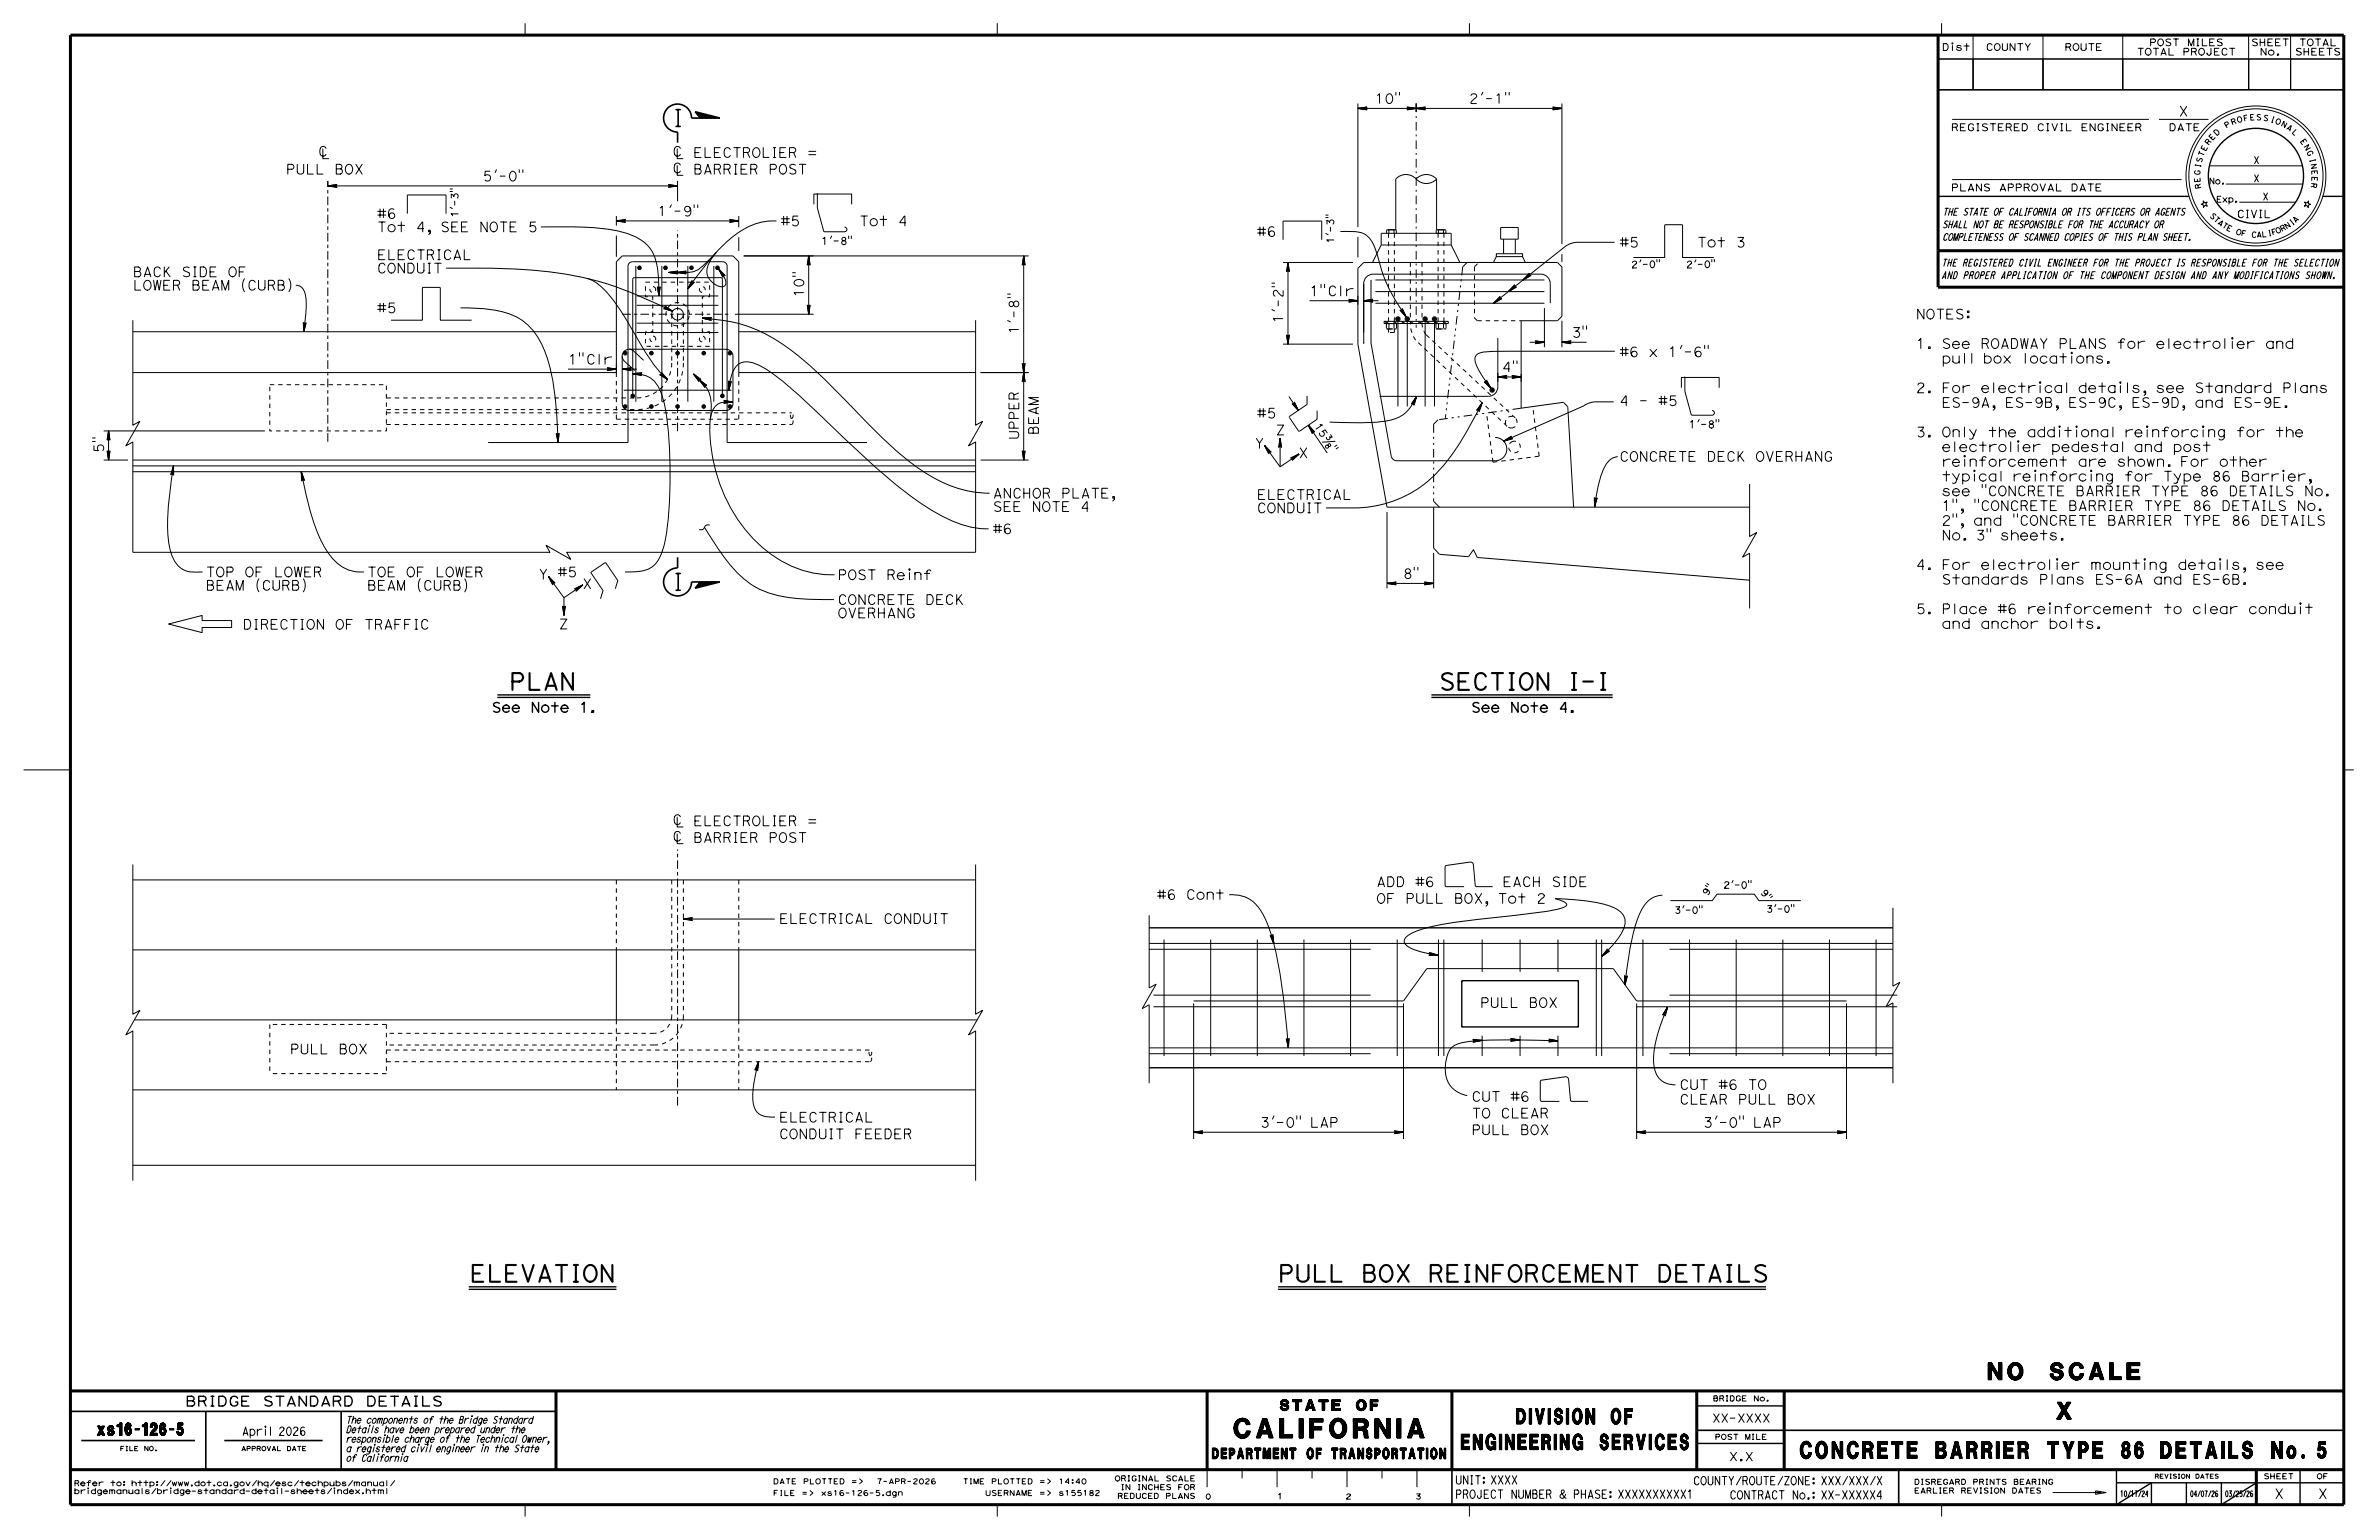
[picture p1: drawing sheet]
<svg xmlns="http://www.w3.org/2000/svg" width="432mm" height="279mm" viewBox="0 0 432 279" stroke-linecap="round" stroke-linejoin="round" font-family="sans-serif">
<defs><g id="words">
<text font-size="3.5" x="224" y="260.9">CALIFORNIA</text>
<g font-size="3">
<text x="122" y="22.9">I</text>
<text x="122" y="107.1">I</text>
<text x="92.4" y="125.2">PLAN</text>
<text x="261.2" y="125.2">SECTION I-I</text>
<text x="85.3" y="232.5">ELEVATION</text>
<text x="232" y="232.5">PULL BOX REINFORCEMENT DETAILS</text>
<text x="360.9" y="250.3">NO SCALE</text>
<text x="373.3" y="257.5">X</text>
<text x="326.7" y="264.6">CONCRETE BARRIER TYPE 86 DETAILS No. 5</text>
</g>
<g font-size="2.8">
<text x="265.2" y="263">ENGINEERING SERVICES</text>
<text x="275.2" y="258.3">DIVISION OF</text>
</g>
<text font-size="2.2" x="17.7" y="260.4">xs16-126-5</text>
<g font-size="1.9">
<text x="232.3" y="255.9">STATE OF</text>
<text x="220" y="264.7">DEPARTMENT OF TRANSPORTATION</text>
</g>
<g font-size="1.8">
<text x="249.5" y="18.8">10&quot;</text>
<text x="266.6" y="18.8">2'-1&quot;</text>
<text x="395.4" y="21.1">X</text>
<text x="51.9" y="31.6">PULL BOX</text>
<text x="87.6" y="32.8">5'-0&quot;</text>
<text x="68.4" y="39.6">#6</text>
<text x="119.3" y="39.2">1'-9&quot;</text>
<text x="141.7" y="41">#5</text>
<text x="155.9" y="41">Tot 4</text>
<text x="68.4" y="42.1">Tot 4, SEE NOTE 5</text>
<text x="68.4" y="47.1">ELECTRICAL</text>
<text x="228.1" y="42.9">#6</text>
<text x="293.9" y="44.8">#5</text>
<text x="306.3" y="44.8">Tot 3</text>
<text x="24.1" y="52.6">LOWER BEAM (CURB)</text>
<text x="24.1" y="50.2">BACK SIDE OF</text>
<text x="68.4" y="49.5">CONDUIT</text>
<text x="145.9" y="54" transform="rotate(-90 145.9 54)">10&quot;</text>
<text x="237.7" y="53.7">1&quot;Clr</text>
<text x="68.4" y="56.7">#5</text>
<text x="232.9" y="58.7" transform="rotate(-90 232.9 58.7)">1'-2&quot;</text>
<text x="347.7" y="57.9">NOTES:</text>
<text x="184.9" y="60.7" transform="rotate(-90 184.9 60.7)">1'-8&quot;</text>
<text x="285.2" y="61.2">3&quot;</text>
<text x="293.9" y="64.7">#6 x 1'-6&quot;</text>
<text x="347.7" y="63.2">1. See ROADWAY PLANS for electrolier and</text>
<text x="352.4" y="65.9">pull box locations.</text>
<text x="103.1" y="66.1">1&quot;Clr</text>
<text x="347.7" y="71.2">2. For electrical details, see Standard Plans</text>
<text x="228.1" y="75.8">#5</text>
<text x="293.9" y="73.6">4 - #5</text>
<text x="352.4" y="73.9">ES-9A, ES-9B, ES-9C, ES-9D, and ES-9E.</text>
<text x="18.8" y="82.2" transform="rotate(-90 18.8 82.2)">5&quot;</text>
<text x="184.9" y="79.8" transform="rotate(-90 184.9 79.8)">UPPER</text>
<text x="188.5" y="78.9" transform="rotate(-90 188.5 78.9)">BEAM</text>
<text x="227.7" y="81.3">Y</text>
<text x="231.5" y="78.9">Z</text>
<text x="235.7" y="83.1">X</text>
<text x="293.9" y="83.7">CONCRETE DECK OVERHANG</text>
<text x="347.7" y="79.3">3. Only the additional reinforcing for the</text>
<text x="352.4" y="81.9">electrolier pedestal and post</text>
<text x="352.4" y="90">see &quot;CONCRETE BARRIER TYPE 86 DETAILS No.</text>
<text x="352.4" y="87.3">typical reinforcing for Type 86 Barrier,</text>
<text x="352.4" y="84.6">reinforcement are shown. For other</text>
<text x="180.2" y="92.8">SEE NOTE 4</text>
<text x="180.2" y="90.4">ANCHOR PLATE,</text>
<text x="228.1" y="93">CONDUIT</text>
<text x="228.1" y="90.6">ELECTRICAL</text>
<text x="352.4" y="95.3">2&quot;, and &quot;CONCRETE BARRIER TYPE 86 DETAILS</text>
<text x="352.4" y="92.6">1&quot;, &quot;CONCRETE BARRIER TYPE 86 DETAILS No.</text>
<text x="180.2" y="96.8">#6</text>
<text x="352.4" y="98">No. 3&quot; sheets.</text>
<text x="37.3" y="107.1">BEAM (CURB)</text>
<text x="37.3" y="104.7">TOP OF LOWER</text>
<text x="66.6" y="107.1">BEAM (CURB)</text>
<text x="66.6" y="104.7">TOE OF LOWER</text>
<text x="97.7" y="105.1">Y</text>
<text x="101.2" y="104.7">#5</text>
<text x="105.7" y="106.8">X</text>
<text x="152" y="105.2">POST Reinf</text>
<text x="254.6" y="105">8&quot;</text>
<text x="347.7" y="103.3">4. For electrolier mounting details, see</text>
<text x="352.4" y="106">Standards Plans ES-6A and ES-6B.</text>
<text x="152" y="112.1">OVERHANG</text>
<text x="152" y="109.7">CONCRETE DECK</text>
<text x="347.7" y="111.3">5. Place #6 reinforcement to clear conduit</text>
<text x="44.1" y="114.2">DIRECTION OF TRAFFIC</text>
<text x="101.4" y="114.1">Z</text>
<text x="352.4" y="114">and anchor bolts.</text>
<text x="89.2" y="129.2">See Note 1.</text>
<text x="267" y="129.2">See Note 4.</text>
<text x="249.8" y="160.9">ADD #6</text>
<text x="269" y="160.9">EACH SIDE</text>
<text x="141.4" y="167.6">ELECTRICAL CONDUIT</text>
<text x="210" y="163.2">#6 Cont</text>
<text x="249.8" y="163.9">OF PULL BOX, Tot 2</text>
<text x="268.6" y="182.8">PULL BOX</text>
<text x="52.6" y="191.2">PULL BOX</text>
<text x="304.8" y="197.7">CUT #6 TO</text>
<text x="141.4" y="203.6">ELECTRICAL</text>
<text x="267.1" y="202.8">TO CLEAR</text>
<text x="267.1" y="199.8">CUT #6</text>
<text x="304.8" y="200.3">CLEAR PULL BOX</text>
<text x="141.4" y="206.6">CONDUIT FEEDER</text>
<text x="228.7" y="204.5">3'-0&quot; LAP</text>
<text x="267.1" y="205.9">PULL BOX</text>
<text x="309.1" y="204.5">3'-0&quot; LAP</text>
<text x="33.6" y="255.1">BRIDGE STANDARD DETAILS</text>
<text x="412.8" y="271.9">X</text>
<text x="420.7" y="271.9">X</text>
</g>
<g font-size="1.5">
<text x="43.9" y="260.4">April 2026</text>
<text x="310.7" y="258">XX-XXXX</text>
<text x="264.1" y="269.3">UNIT: XXXX</text>
<text x="307.3" y="269.4">COUNTY/ROUTE/ZONE: XXX/XXX/X</text>
<text x="313.8" y="265">X.X</text>
<text x="264.1" y="271.8">PROJECT NUMBER &amp; PHASE: XXXXXXXXXX1</text>
<text x="313.9" y="272">CONTRACT No.: XX-XXXXX4</text>
</g>
<text font-size="1.4" x="406" y="39.5">CIVIL</text>
<g font-size="1.3">
<text x="354.1" y="23.7">REGISTERED CIVIL ENGINEER</text>
<text x="393.6" y="23.7">DATE</text>
<text x="409" y="29.7">X</text>
<text x="354.1" y="34.7">PLANS APPROVAL DATE</text>
<text x="409" y="33">X</text>
<text x="352.5" y="41.3">SHALL NOT BE RESPONSIBLE FOR THE ACCURACY OR</text>
<text x="352.5" y="39.1">THE STATE OF CALIFORNIA OR ITS OFFICERS OR AGENTS</text>
<text x="410.7" y="36.3">X</text>
<text x="149" y="44.4">1'-8&quot;</text>
<text x="352.5" y="43.6">COMPLETENESS OF SCANNED COPIES OF THIS PLAN SHEET.</text>
<text x="352.4" y="50.6">AND PROPER APPLICATION OF THE COMPONENT DESIGN AND ANY MODIFICATIONS SHOWN.</text>
<text x="352.4" y="48.3">THE REGISTERED CIVIL ENGINEER FOR THE PROJECT IS RESPONSIBLE FOR THE SELECTION</text>
<text x="238.5" y="77.3" transform="rotate(57 238.5 77.3)">1 5 ?</text>
<text x="306.5" y="77.7">1'-8&quot;</text>
<text x="241.2" y="81.4" transform="rotate(57 241.2 81.4)">&quot;</text>
<text x="62.8" y="263.4">a registered civil engineer in the State</text>
<text x="62.8" y="261.7">responsible charge of the Technical Owner,</text>
<text x="62.8" y="260">Details have been prepared under the</text>
<text x="62.8" y="258.2">The components of the Bridge Standard</text>
<text x="62.8" y="265.1">of California</text>
</g>
<g font-size="1.2">
<text x="352.5" y="9.2">Dist</text>
<text x="360.4" y="9.2">COUNTY</text>
<text x="374.7" y="9.2">ROUTE</text>
<text x="387.8" y="10">TOTAL PROJECT</text>
<text x="390.1" y="8.3">POST MILES</text>
<text x="408.6" y="8.3">SHEET</text>
<text x="410.2" y="10">No.</text>
<text x="416.5" y="10">SHEETS</text>
<text x="417.3" y="8.3">TOTAL</text>
<text x="83.1" y="39.4" transform="rotate(-90 83.1 39.4)">1'-3&quot;</text>
<text x="242.1" y="44.2" transform="rotate(-90 242.1 44.2)">1'-3&quot;</text>
<text x="296.1" y="48.6" transform="rotate(-1 296.1 48.6)">2</text>
<text x="297.6" y="48.6" transform="rotate(-1 297.6 48.6)">' - 0</text>
<text x="306" y="48.6" transform="rotate(-1 306 48.6)">2</text>
<text x="307.6" y="48.6" transform="rotate(-1 307.6 48.6)">' - 0</text>
<text x="312.8" y="161.2">2'-0&quot;</text>
<text x="319.5" y="161.9" transform="rotate(54 319.5 161.9)">9 &quot;</text>
<text x="303.9" y="165.7">3'-0&quot;</text>
<text x="309.9" y="162.6" transform="rotate(-54 309.9 162.6)">9 &quot;</text>
<text x="320.6" y="165.5">3'-0&quot;</text>
</g>
<g font-size="1.1">
<text x="400.9" y="33.4">No.</text>
<text x="402.3" y="36.7">Exp.</text>
<text x="384.8" y="271.5">10/17/24</text>
<text x="397.5" y="271.5">04/07/26</text>
<text x="403.8" y="271.5">03/25/26</text>
</g>
<g font-size="1">
<text x="404.1" y="23.3" transform="rotate(-31 404.1 23.3)">P</text>
<text x="405.1" y="22.7" transform="rotate(-20 405.1 22.7)">R</text>
<text x="406.1" y="22.3" transform="rotate(-15 406.1 22.3)">O</text>
<text x="407.3" y="22" transform="rotate(-10 407.3 22)">F</text>
<text x="408.4" y="21.8" transform="rotate(-4 408.4 21.8)">E</text>
<text x="409.5" y="21.8" transform="rotate(1 409.5 21.8)">S</text>
<text x="410.7" y="21.8" transform="rotate(12 410.7 21.8)">S</text>
<text x="412" y="22.1" transform="rotate(17 412 22.1)">I</text>
<text x="412.9" y="22.3" transform="rotate(22 412.9 22.3)">O</text>
<text x="413.9" y="22.8" transform="rotate(28 413.9 22.8)">N</text>
<text x="414.9" y="23.3" transform="rotate(33 414.9 23.3)">A</text>
<text x="399.6" y="29.6" transform="rotate(-74 399.6 29.6)">S</text>
<text x="399.9" y="28.5" transform="rotate(-69 399.9 28.5)">T</text>
<text x="400.3" y="27.5" transform="rotate(-63 400.3 27.5)">E</text>
<text x="400.9" y="26.4" transform="rotate(-53 400.9 26.4)">R</text>
<text x="401.5" y="25.5" transform="rotate(-47 401.5 25.5)">E</text>
<text x="402.3" y="24.7" transform="rotate(-42 402.3 24.7)">D</text>
<text x="415.9" y="24" transform="rotate(44 415.9 24)">L</text>
<text x="417.4" y="25.6" transform="rotate(55 417.4 25.6)">E</text>
<text x="418.1" y="26.6" transform="rotate(60 418.1 26.6)">N</text>
<text x="418.6" y="27.6" transform="rotate(65 418.6 27.6)">G</text>
<text x="419.2" y="28.9" transform="rotate(76 419.2 28.9)">I</text>
<text x="419.4" y="29.8" transform="rotate(81 419.4 29.8)">N</text>
<text x="399.3" y="31.8" transform="rotate(-85 399.3 31.8)">G</text>
<text x="399.4" y="33.1" transform="rotate(-96 399.4 33.1)">E</text>
<text x="399.4" y="30.5" transform="rotate(-79 399.4 30.5)">I</text>
<text x="399.6" y="34.2" transform="rotate(-101 399.6 34.2)">R</text>
<text x="419.5" y="33.1" transform="rotate(98 419.5 33.1)">R</text>
<text x="419.6" y="30.9" transform="rotate(87 419.6 30.9)">E</text>
<text x="419.6" y="32" transform="rotate(92 419.6 32)">E</text>
<text x="401" y="39.2" transform="rotate(46 401 39.2)">S</text>
<text x="401.7" y="39.9" transform="rotate(41 401.7 39.9)">T</text>
<text x="402.4" y="40.6" transform="rotate(37 402.4 40.6)">A</text>
<text x="403.2" y="41.1" transform="rotate(32 403.2 41.1)">T</text>
<text x="404" y="41.7" transform="rotate(27 404 41.7)">E</text>
<text x="415" y="41.6" transform="rotate(-34 415 41.6)">N</text>
<text x="416" y="40.9" transform="rotate(-38 416 40.9)">I</text>
<text x="416.6" y="40.5" transform="rotate(-43 416.6 40.5)">A</text>
<text x="405.7" y="42.4" transform="rotate(18 405.7 42.4)">O</text>
<text x="406.7" y="42.7" transform="rotate(13 406.7 42.7)">F</text>
<text x="408.6" y="43" transform="rotate(4 408.6 43)">C</text>
<text x="409.6" y="43.1" transform="rotate(-1 409.6 43.1)">A</text>
<text x="410.5" y="43" transform="rotate(-6 410.5 43)">L</text>
<text x="411.7" y="42.9" transform="rotate(-10 411.7 42.9)">I</text>
<text x="412.4" y="42.7" transform="rotate(-15 412.4 42.7)">F</text>
<text x="413.3" y="42.4" transform="rotate(-24 413.3 42.4)">O</text>
<text x="414.2" y="42.1" transform="rotate(-29 414.2 42.1)">R</text>
<text x="310.9" y="254.2">BRIDGE No.</text>
<text x="311.2" y="261.2">POST MILE</text>
<text x="13.4" y="269.6">Refer to: http://www.dot.ca.gov/hq/esc/techpubs/manual/</text>
<text x="140.3" y="269.2">DATE PLOTTED =&gt;</text>
<text x="174.7" y="269.2">TIME PLOTTED =&gt;</text>
<text x="192.1" y="269.2">14:40</text>
<text x="202.3" y="268.7">ORIGINAL SCALE</text>
<text x="347.4" y="269.3">DISREGARD PRINTS BEARING</text>
<text x="410.8" y="268.3">SHEET</text>
<text x="420.5" y="268.3">OF</text>
<text x="13.4" y="271">bridgemanuals/bridge-standard-detail-sheets/index.html</text>
<text x="140.3" y="271.3">FILE =&gt;</text>
<text x="149" y="271.3">xs16-126-5.dgn</text>
<text x="178.8" y="271.3">USERNAME =&gt;</text>
<text x="192.1" y="271.3">s155182</text>
<text x="202.8" y="271.9">REDUCED PLANS</text>
<text x="203.4" y="270.3">IN INCHES FOR</text>
<text x="218.8" y="272">0</text>
<text x="231.8" y="271.9">1</text>
<text x="244.2" y="272">2</text>
<text x="256.9" y="272">3</text>
<text x="347.4" y="270.9">EARLIER REVISION DATES</text>
</g>
<g font-size=".8">
<text x="21.8" y="263.2">FILE NO.</text>
<text x="43.8" y="263.2">APPROVAL DATE</text>
<text x="391.1" y="268.2">REVISION DATES</text>
</g>
</g></defs>
<g fill="none" stroke="#000" stroke-width=".18">
<path d="M95.3 4.2v2.2M181 4.2v2.2M246.5 18.8v22.4M246.5 19.7h37M246.5 19.7h1.5M246.5 19.7l1.6 .1M246.5 19.7l1.6 .2v-.1M246.5 19.7l1.6 .2M248 19.6l-1.5 .1M248.1 19.5l-1.6 .2M248.1 19.5v-.1l-1.6 .3M248.1 19.5v.3"/>
<path d="M253.4 16.7v.6M254 16.7v.6M255.4 19.5l3.3 .4M255.5 19.5v.3M255.5 19.5l3.1 .3M255.5 19.5l-.1-.1 1.6 .3M255.5 19.6l3.1 .1M257 19.7h-1.5M257 18.8v1.5M257 19.7l-1.6 .2M257 19.7l-1.5 .1M257 19.7l1.7 .2-.1-.1"/>
<path d="M258.6 19.6l-1.6 .1M258.6 19.5l.1-.1-3.3 .5 .1-.1M258.6 19.5l-1.6 .2M258.6 19.5v.3M258.7 19.5l-1.7 .2M266.7 4.2v2.2M269.2 16.7l-.3 .6M273.3 16.7v.6M273.9 16.7v.6M281.9 19.5l1.6 .2M281.9 19.5v.3M281.9 19.5l-.1-.1 1.7 .3"/>
<path d="M282 19.6l1.5 .1M283.5 18.8v25.5M283.5 19.7l-1.6 .2M283.5 19.7l-1.7 .2 .1-.1M283.5 19.7l-1.6 .1M283.5 19.7h-1.5M351.8 10.7h6.3v5.6h-6.3zM351.8 10.7h73.6M352.4 4.2v2.2M354.4 8.3v.9M358.1 10.7h12.7v5.6h-12.7zM358.1 6.4v9.9"/>
<path d="M370.8 6.4v9.9M370.8 10.7h14.5v5.6h-14.5zM385.3 10.7h22.8v5.6h-22.8zM385.3 6.4v9.9M408.1 6.4v9.9M408.1 10.7h7.7v5.6h-7.7zM415.8 6.4v9.9M415.8 10.7h9.6v5.6h-9.6zM58.6 27v1.8h1M59.2 26.9a.6 .6 0 0 0-.8-.3 .6 .6 0 0 0-.3 .8 .67 .67 0 0 0 .1 .8 .67 .67 0 0 0 .8 0l.2-.2M59.5 33.7h63.5M59.5 32.8v.9"/>
<path d="M59.5 33.7l1.5 .1M59.5 33.7l1.6 .2M59.5 33.7l1.7 .3-.1-.1M61 33.7h-1.5M61.1 33.6l-1.6 .1M61.1 33.6l.1-.2-1.7 .3M61.1 33.6v.3M61.1 33.5l-1.6 .2M73.9 38.8v-3.4h7.1v3.4M81.7 34.3h.4M81.7 34.7h.4M81.7 37.6l.4 .2"/>
<path d="M90.1 30.8l-.3 .5M94.3 30.7v.7M94.9 30.7v.7M111.9 39.2v1.7M113.5 39.9l-1.6 .2M113.5 39.9v-.1l-1.6 .3M113.5 39.9l-.1 .2 .1 .3-1.6-.3M121.3 33.5l1.7 .2M121.4 33.6l1.6 .1M121.4 33.6v.3M121.4 33.6l-.1-.2 1.7 .3M121.4 33.7h1.6"/>
<path d="M121.9 37.1l-.3 .6M122.9 30v1.8h1.1M122.9 27v1.8h1.1M123 33.7l-1.6 .1M123 32.8v3.7M123 33.7l-1.7 .2M123 33.7l-1.7 .3 .1-.1M123 33.7l-1.6 .2M123.5 29.9a.6 .6 0 0 0-.8-.3 .6 .6 0 0 0-.3 .8 .67 .67 0 0 0 .1 .8 .67 .67 0 0 0 .8 0l.2-.2M123.5 26.9a.6 .6 0 0 0-.8-.3 .6 .6 0 0 0-.3 .8 .67 .67 0 0 0 .1 .8 .67 .67 0 0 0 .8 0l.2-.2M126 37.1v.6M126.1 27.7h.8"/>
<path d="M126.1 29.8h.7a.44 .44 0 0 1 .4 .4 .44 .44 0 0 1-.2 .4 .5 .5 0 0 1 .3 .5 .5 .5 0 0 1-.4 .5h-.8zM126.1 30.6h.9M126.6 37.1v.6M127.2 26.8h-1.1v1.8h1.1M127.9 31.6l.6-1.8 .6 1.8M128 26.8v1.8h1M128 31.2h.9M129.7 30.7h.7l.4 .9M129.7 27.7h.7M130.4 30.7a.44 .44 0 0 0 .4-.4 .44 .44 0 0 0-.4-.5h-.7v1.8M130.7 26.8h-1v1.8h1.1M131.4 30.7h.7l.4 .9"/>
<path d="M132.1 30.7a.44 .44 0 0 0 .4-.4 .44 .44 0 0 0-.4-.5h-.7v1.8M132.5 39.9l1.6 .2M132.5 39.9v.3M132.5 39.9l-.1-.1 1.7 .3M132.5 27.1a.6 .6 0 0 0-.7-.3 .6 .6 0 0 0-.4 .8 .66 .66 0 0 0 .2 .8 .66 .66 0 0 0 .8 0l.1-.2M133.2 26.8h1.2M133.3 29.8h.4M133.3 31.6h.4M133.5 29.8v1.8M133.8 26.8v1.8M134.1 39.2v2.1M134.5 30.7h.7"/>
<path d="M134.9 27.7h.8l.4 .9M135.5 29.8h-1v1.8h1.1M135.7 27.7a.44 .44 0 0 0 .4-.5 .44 .44 0 0 0-.4-.4h-.8v1.8M136.3 30.7h.7l.4 .9M136.9 27a.66 .66 0 0 1 .8-.1 .66 .66 0 0 1 .2 .7 .7 .7 0 0 1-.6 1 .7 .7 0 0 1-.7-1zM137 30.7a.44 .44 0 0 0 .4-.4 .44 .44 0 0 0-.4-.5h-.7v1.8M138.5 26.8v1.8h1.1M139.8 30.7h.7a.45 .45 0 0 0 .4-.4 .45 .45 0 0 0-.4-.5h-.7v1.8M140.4 26.8h.4M140.4 28.6h.4M140.6 26.8v1.8M141.6 27.7h.7"/>
<path d="M141.7 30a.66 .66 0 0 1 .8-.1 .66 .66 0 0 1 .3 .8 .7 .7 0 0 1-.7 .9 .7 .7 0 0 1-.7-.9zM142.6 26.8h-1v1.8h1.1M143.3 27.7h.7l.4 .9M144 27.7a.44 .44 0 0 0 .4-.5 .44 .44 0 0 0-.4-.4h-.7v1.8M144.4 30a.58 .58 0 0 0-.7-.2 .58 .58 0 0 0-.3 .5l.5 .3a.47 .47 0 0 1 .5 .4 .47 .47 0 0 1-.2 .5l-.5 .1-.3-.2M145.1 29.8h1.2M145.7 29.8v1.8M146.8 27.5h1.3M146.8 28.1h1.3M147.7 37.1v-1.9h6.9v1.9M148.4 35.1v2.6l1.2 4.3 3.7 .1a.43 .43 0 0 0 .4-.5 .43 .43 0 0 0-.4-.4M240.6 39h.5"/>
<path d="M240.6 39.5h.5M257 32.5a2.51 2.51 0 0 0-3.7 0v9.2M257 32.5a2.51 2.51 0 0 1 3.7 0M257 32.5a2.51 2.51 0 0 0 3.7 0M260.7 32.5v9.2M354.3 32.6h41.7M354.3 21.7h35.7M391.9 21.7h9M399.9 36.4l.3 .4 .4-.1-.2 .3 .2 .4-.4-.1-.3 .4v-.5l-.4-.1 .4-.2zM401 30.1h16.9M404 33.4h14M406.5 36.7h10.2"/>
<path d="M418.3 36.7l.4 .1 .3-.3v.4l.4 .2-.4 .1v.5l-.3-.4-.4 .1 .2-.4zM24.1 58.1v19l1.3-.7-2.6 4.5 1.3-.7v20h75.7l-.7-1.3 4.5 2.6-.7-1.3h74.2v-20l-1.3 .7 2.5-4.5-1.2 .7v-19M44.4 50.6a2.23 2.23 0 0 0 0 2.3M52.5 50.6a2.23 2.23 0 0 1 0 2.3M53.7 51.8a1.85 1.85 0 0 1 1.8 1.8v2.8l-.4 3.8M55.1 58.5v1.7M55.2 58.6l-.1 1.6M55.3 58.7l-.3-.2 .1 1.7M55.3 58.7l-.2 1.5M55.3 58.7l.3-.1-.5 1.6M55.4 58.7l-.3 1.5M55.4 58.6l-.3 1.6"/>
<path d="M55.5 58.6l-.4 1.6M71 58.1h5.7v-5.8l.1-.2 3.1 .1v5.9h5.7M81 48.6h5.2a81.3 81.3 0 0 1 24 2.9 93.3 93.3 0 0 1 11.9 5M83.6 55.9a24.3 24.3 0 0 1 9.8 1.4 11.2 11.2 0 0 1 5.8 7.2 56.9 56.9 0 0 1 2.1 15.8M98.2 41.2h4.3a44.9 44.9 0 0 1 10.5 .9 8.1 8.1 0 0 1 5.6 4.1 19.2 19.2 0 0 1 1 7.5M106.6 50.5a10.8 10.8 0 0 1 5 4.4l2.3 3.4a54.5 54.5 0 0 0 6.1 9.5l1.2 1.1M111.9 40.1l1.6 .2M111.9 42.7v3.9M111.9 40.1h22.2M111.9 40.1h1.5M111.9 40.1l1.6 .1M113.4 40l-1.5 .1"/>
<path d="M115.4 48.3v24.6M115.6 53.7h14.8M115.6 55.4h14.8M115.6 58.6h14.8M119.4 52.1l.2 1.6M119.4 52.1l.2 .1M119.4 52.1l-.1-.1 .3 1.7M119.5 52.2l.1 1.5M119.6 52.2v1.5M119.7 52.2l-.1 1.5M119.7 52.1l-.1 1.6M119.7 52.1l-.1 .1"/>
<path d="M119.7 52.1l.2-.1-.3 1.7M119.8 52.1l-.2 1.6M120.1 48.3v24.6M120.5 56l1.6 .5M120.6 55.9l1.5 .6M120.6 55.9l-.2 .1 1.7 .5M120.7 55.6l1.4 .9M120.7 55.7l1.4 .8M120.7 55.7v.1M120.7 55.7v-.2l1.4 1M120.7 55.8l-.1 .1M120.7 55.8l1.4 .7"/>
<path d="M121.4 49.4l1.6 .2M121.4 49.4l1.5 .1M121.4 49.4l1.6 .3v-.1M121.4 49.4h3M122.9 49.4l.1 .2M122.9 49.4l1.6 .2M122.9 49.4l1.5 .1M122.9 49.4l1.7 .3-.1-.1M122.9 49.4h-1.5M123 49.3v-.1l-1.6 .2M123 49.3l-1.6 .1M123 49.3l-.1 .1"/>
<path d="M123 49.2l-1.6 .2M124.4 49.4l.1 .2M124.4 49.4h-1.5M124.5 49.3l.1-.1-1.7 .2M124.5 49.3l-1.6 .1M124.5 49.3l-.1 .1M124.5 49.2l-1.6 .2M124.8 48.3v24.6M125.6 51l-.8 1.4M125.7 51l-.9 1.4M125.7 51.1l-.9 1.3M125.7 51.2l-.1-.3-.8 1.5"/>
<path d="M125.7 51.2l-.9 1.2M125.7 51.2h.2M125.8 51.2l-1 1.2M125.9 51.2l-1.1 1.2M125.9 51.2h.1l-1.2 1.2M126 51.2l-1.2 1.2M127.5 57.7l1.6 .4M127.5 57.7l1.5 .2M127.5 57.7l.7 .1a26.7 26.7 0 0 1 15.5 5.8 140.8 140.8 0 0 1 14.3 13.8 54.7 54.7 0 0 0 11 9 21.2 21.2 0 0 0 10.6 3.1M127.5 57.7l1.7-.1-.2 .3M127.5 57.7l1.5 .3M127.5 57.7l1.5 .1"/>
<path d="M127.5 57.7h1.6M127.5 57.7l1.6 .5-.1-.2M129 57.9v.1M129.1 57.7h-1.6M129.6 48.3v24.6M130.5 48.8l1 1.2M130.5 48.8l1.2 1.2h-.4M130.5 48.8l.8 1.4M130.5 48.8l.8 1.3M130.5 48.8l1.1 1.2M130.5 48.8l.7 1.5M130.5 48.8l.9 1.2"/>
<path d="M130.5 48.8l.9 1.4a1.38 1.38 0 0 1 .1 1.7 2.84 2.84 0 0 1-3.2-2.3 4 4 0 0 1 .9-2.8l.8-1-1.7 1.8a4.7 4.7 0 0 1-4.5 1.9l-2.4-.1M130.5 48.8l.8 1.2M130.5 48.8l.7 1.5 .1-.1M131.1 50.6l-.2-.2h-15.8l-.2 .1-.1 21.3M131.1 50.6v21.2M131.3 50v.2M132.5 40l1.6 .1M133.4 57h14.3M134.1 40.1h-1.6M134.1 43v2.5M134.1 40.1l-1.6 .2M134.1 40.1l-1.7 .3 .1-.2"/>
<path d="M134.1 40.1l-1.6 .1M135 46.4h51.7M140.9 40.1a11.3 11.3 0 0 0-8.4 3.2 49.6 49.6 0 0 0-7.7 9.1M143.8 49.5h.6M143.8 50.1h.6M146.6 55.4l.2 1.6M146.6 55.4l-.1-.1 .3 1.7M146.6 48h.3M146.6 55.4h.3M146.7 55.5l.1 1.5M146.8 46.4l.1 1.6M146.8 46.4l-.2 1.7"/>
<path d="M146.8 46.4v10.6M146.8 46.4l.2 1.7M146.8 46.4l-.1 1.6M146.8 46.4l-.2 1.6M146.8 46.4l.3 1.7-.2-.1M146.8 46.4l-.3 1.7 .1-.1M146.9 55.5l-.1 1.5M146.9 55.4l.2-.1-.3 1.7M146.9 55.4l-.1 1.6M147 55.4l-.2 1.6M151 42.8l-.3 .5M154 42.8v.5"/>
<path d="M154.5 42.8v.5M182.8 53.4h.6M182.8 54h.6M182.8 58.1l.6 .3M185.7 48h.2M185.8 46.4l-.2 1.7M185.8 46.4v37.1M185.8 46.4l.2 1.7M185.8 46.4l-.1 1.6M185.8 46.4l.3 1.7-.2-.1M185.8 46.4l.1 1.6M185.8 46.4l-.3 1.7 .2-.1"/>
<path d="M230.8 51.4h.6M230.8 52h.6M230.8 56.1l.6 .3M232.9 47.6h12.7M232.9 43.5v-3.4h7v3.4M233.6 49.2h.3M233.8 47.6v14.8M233.8 47.6l.2 1.7M233.8 47.6l-.1 1.6M233.8 47.6l-.2 1.6M233.8 47.6l.3 1.7-.2-.1M233.8 47.6v1.6"/>
<path d="M233.8 47.6l.1 1.6M233.8 47.6l-.3 1.7 .1-.1M233.8 47.6l-.2 1.7M237.7 54.6h8.8M239.8 51.6v.6M240.4 51.6v.6M240.6 42.4l.5 .2M243.3 42h1.9a3.9 3.9 0 0 1 4.3 2.7l.3 .9a29.5 29.5 0 0 0 3.9 9.6l1.5 2.3M244.8 54.4l1.7 .2M244.9 54.4l1.6 .2M244.9 54.5l1.6 .1M246.5 54.6l-1.6 .1"/>
<path d="M246.5 54.6l-1.7-.3 .2 .3-.1 .1M246.5 43v3.7M246.5 54.6l-1.7 .2 .1-.1M246.5 54.6l-1.7 .2M246.5 54.6h-1.6M247.5 54.6h2.7M247.5 54.6l1.7 .2-.1-.1M247.5 54.6l1.6 .2M247.5 54.6l1.7-.3-.2 .3 .1 .1M247.5 54.6l1.6 .1M247.5 54.6h1.6M248.8 50.8v11.4l3.7 20.6a1.06 1.06 0 0 0 1 .8h17.9a2.11 2.11 0 0 0 2.1-2.1 2.11 2.11 0 0 0-2.1-2.1"/>
<path d="M249.1 54.5l-1.6 .1M249.1 54.4l-1.6 .2M249.6 50.8h30.7M249.6 55h30.7M249.6 52.9h30.7M250.7 44.4h12.7M250.7 44.4v-2.1h12.7v2.1M250.7 44.4l-1.6 3.2M251.2 58.3h11.7v.4h-11.7zM251.4 58.3l.4 .4M251.6 58.3l.4 .4M251.9 41.7h1.3"/>
<path d="M252.1 41.8h-.4v.5M252.1 41.8h.9M252.1 41.8v.5M252.9 58.3l.4 .4M253 41.8h.4v.5M253 41.8v.5M253.1 58.3l.4 .4M253.7 58.3v15.4M254.2 56.3l1 1.2M254.3 56.3l.9 1.2M254.4 58.3l.3 .4M254.4 56.3h-.3l1.1 1.2"/>
<path d="M254.4 56.3l.8 1.2M254.4 56.2l.8 1.3M254.5 56.1l-.1 .2M254.5 56.1v-.1l.7 1.5M254.5 56.1l.7 1.4M254.5 56l.7 1.5M254.6 58.3l.4 .4M255.4 58.3v15.4M255.8 58.3l.4 .4M256.1 58.3l.4 .4M257.3 58.3l.4 .4M257.6 58.3l.4 .4"/>
<path d="M258.7 58.3v15.4M258.8 58.3l.4 .4M259.1 58.3l.4 .4M260.3 58.3l.4 .4M260.4 58.3v15.4M260.6 58.3l.4 .4M260.9 41.7h1.3M261.1 41.8h-.4v.5M261.1 41.8h.9M261.1 41.8v.5M261.8 58.3l.4 .4M262 41.8h.4"/>
<path d="M262 41.8v.5M262.1 58.3l.4 .4M262.4 41.8v.5M263.4 44.4l1.6 3.2M271.6 46h4.7v.6h-4.7zM271.6 46.6l-.5 1M272.3 53.8l-1.2 1.2M272.3 53.9l.1 .2M272.3 53.9v-.1l-1.2 1.2M272.3 53.9l-1.2 1.1M272.3 54l-1.2 1M272.4 54.1l-1.3 .9"/>
<path d="M272.4 41.3h3.1v2.1h-3.1zM272.4 54.1l.2 .1-1.5 .8M272.5 54.2l-1.4 .8M272.9 43.4v2.6M274.9 51.7l-1.1 1.2M274.9 51.8v-.1l-1.1 1.2M274.9 51.8l-1.1 1.1M274.9 51.8l.2 .2M274.9 51.9l-1.1 1M275 52l-1.2 .9M275 43.4v2.6M275.1 52l.2 .1-1.5 .8"/>
<path d="M275.1 52l-1.3 .9M275.2 52.1l-1.4 .8M276.1 58.2h6.6l.8-.8v-9l-.8-.8h-35.2l-1 1.1v13.7l5.2 29.6h65.9M276.1 58.2v15.9l7.7-1.1 .8 .8 1 18.2M276.4 46.6l.5 1M276.4 50.8l-5.3 4.2M277.6 49.6l-1.2 1.2M277.6 49.7v.2M277.6 49.7v-.2l-1.2 1.3M277.6 49.7l-1.2 1.1M277.6 49.8l-1.2 1M277.6 49.9h.2"/>
<path d="M277.6 49.9l-1.2 .9M277.7 49.9l-1.3 .9M277.8 49.9l.1 .1-1.5 .8M277.8 49.9l-1.4 .9M280.3 55.9v7.1M281.4 55v-3.5a1.72 1.72 0 0 0-1.7-1.8h-30.5a1.72 1.72 0 0 0-1.7 1.8v10.8M283.5 46.1v1.4M283.5 58.2v4.8M287.3 59.1v.6M288 59.1v.6M293.1 44h-6.7l-1.5 .3-.9 .5-7.6 6M296.5 46.7h5.6v-5.8l.2-.1h3.1v5.9h5.7"/>
<path d="M297.8 47.1l-.2 .5M300.7 47.1v.4M301.2 47.1v.4M307.8 47.1l-.2 .5M310.7 47.1v.4M311.2 47.1v.4M16.7 79.5h.6M18.8 78.2h29.3M19.6 79.8h.2M19.7 78.2v5.3M19.7 78.2l.2 1.6M19.7 78.2l-.1 1.5"/>
<path d="M19.7 78.2l-.1 1.6M19.7 78.2l.3 1.7-.2-.1M19.7 78.2l.1 1.6M19.7 78.2l-.2 1.6M19.7 78.2l.1 1.5M19.7 78.2l-.3 1.7 .2-.1M24.1 67.6h87.8M24.1 60.2h87.8M101 78.7l.3 1.6M101.1 78.7l.2 1.6M101.1 78.7l-.2-.1 .4 1.7M101.1 78.7l.1 .1"/>
<path d="M101.2 78.8l.1 1.5M101.2 78.8l.3-.2-.2 1.7M101.3 78.7v1.6M101.4 78.7l-.1 1.6M103.1 67h8.8M105.2 64v.6M105.8 64v.6M110.3 66.8l1.6 .2M110.3 66.8l-.1-.1 1.7 .3M110.3 66.8v.3M110.3 66.9l1.6 .1M111.9 67l-1.7 .3 .1-.2"/>
<path d="M111.9 67l-1.6 .2M111.9 67h-1.6M111.9 67l-1.6 .1M112.9 67l1.7 .2M112.9 67h2.7M112.9 67l1.6 .1M112.9 67h1.6M112.9 67l1.7 .2-.1-.1M113.2 70.8h19.6M114.2 63.4h17.6a1.25 1.25 0 0 1 1.2 1.2v8.6a1.25 1.25 0 0 1-1.2 1.3h-17.6a1.24 1.24 0 0 1-1.3-1.3v-8.6M114.5 66.9l-1.6 .1M114.5 66.8v.3"/>
<path d="M114.5 66.8l.1-.1-1.7 .3M114.5 66.8l-1.6 .2M114.6 66.8l-1.7 .2M114.8 67.8a4.8 4.8 0 0 1 5.2 3.5 47.9 47.9 0 0 1 1.6 14 61 61 0 0 1-1.2 14.1 5.7 5.7 0 0 1-2.7 3.8 9.4 9.4 0 0 1-4.3 .6M114.8 67.8h1.6M114.8 67.8l1.7 .4-.1-.2M114.8 67.8l1.6 .2M114.8 67.8l1.6 .1M114.8 67.8l1.7 .3M114.8 67.8l1.5 .1M115.6 60.3h14.8M116.3 67.9l.1 .1"/>
<path d="M116.4 67.7l.1-.1-1.7 .2M116.4 67.7l-1.6 .1M116.4 67.7l-.1 .2M116.5 67.7l-1.7 .1M116.8 65.4l-1.8-1.7a1.25 1.25 0 0 0-1.7 .1 1.25 1.25 0 0 0 0 1.7l1.9 1.7M119.8 68l1.4 .9M119.9 67.9l-.2 .1 1.5 .9M119.9 67.9l1.3 1M120 67.9l1.2 1M120 67.9h-.1M120 67.8l1.2 1.1M120.1 67.7v-.1l1.1 1.3"/>
<path d="M120.1 67.7l-.1 .2M120.1 67.7l1.1 1.2M120.1 67.6l1.1 1.3M125.9 67.9l1 1.3v-.1M125.9 67.9l.6 .6a6.2 6.2 0 0 1 2.6 6l-.1 1.4M125.9 67.9l1.1 1M125.9 67.9l1 1M125.9 67.9l1.4 .9-.4 .1M125.9 67.9l1 1.2M125.9 67.9l1 1.1M125.9 67.9l1.3 1M125.9 67.9l1.2 1"/>
<path d="M125.9 67.9l1 1.3M126.9 68.9v.2M127 68.9l1 1.1M127 68.9l1.3 1-.1 .1M127 68.9l1 1.3M127 68.9l1 1.2M127 68.9l1.2 1M127 68.9l1.2 1.1M127 68.9l.9 1.4 .1-.3M127 68.9l1.1 1.1M128.2 70h-.2M131.4 72.7l1.6 .2"/>
<path d="M131.4 72.8l1.6 .1M131.4 72.8l.1 .1M131.4 72.8v-.2l1.6 .3M131.5 72.8l1.5 .1M131.5 72.9l-.1 .3 1.6-.3M131.5 72.9h1.5M132.3 69.1v1.7M132.3 70.8l.1-.6a8.9 8.9 0 0 1 1.2-3.7l.8-.7 1.1-.2a12.2 12.2 0 0 1 6.1 3.2l4 3.4 9 8.6a90.9 90.9 0 0 0 14.8 11.9 19.5 19.5 0 0 0 9.6 3.2h.4M132.3 69.2l.2 .1M132.3 69.2v1.6M132.3 69.2l-.1-.1 .1 1.7M132.4 69.3l-.1 1.5"/>
<path d="M132.5 69.3l-.2 1.5M132.6 69.2l-.3 1.6M132.6 69.2l-.1 .1M132.6 69.2h.2l-.5 1.6M132.7 69.2l-.4 1.6M133 72.9l-1.5 .1M133 72.9h-.5a2.95 2.95 0 0 0-3.5 2.9 28.9 28.9 0 0 0 10.3 24.3 18.5 18.5 0 0 0 12.2 4.2M133 72.9l-1.6 .2M133 72.9l-1.6 .1M134.1 60.2h43M177.1 67.6h-43v-20.1l-1.1-1.1h-20.1l-1 1.1v20.2M178 67.6h8.7"/>
<path d="M185.6 66l.2 1.6M185.7 66l.2 3.2M185.7 66l-.2-.1 .6 3.4-.2-.1M185.7 69.2h.2M185.7 66h.2M185.7 66.1l.2 3M185.8 67.6l-.2 1.6M185.8 67.6l.2 1.6M185.8 67.6l-.1 1.6M185.9 66.1l-.2 3M185.9 66l-.1 1.6M185.9 66l.2-.1-.6 3.4 .2-.1"/>
<path d="M186 66l-.2 1.6M232.3 79.5v1.5M232.3 79.5v5.2M232.3 79.5l.3 1.7-.1-.1M232.3 79.5l-.1 1.6M232.3 79.5l.3 1.6M232.3 79.5l.1 1.5M232.3 79.5l.2 1.6M232.3 79.5l-.2 1.7 .1-.1M232.3 79.5l-.2 1.6M232.9 62.4h12.7M233.6 60.8l.2 1.6"/>
<path d="M233.6 60.8h.3M233.6 60.8h-.1l.3 1.6M233.7 60.9l.1 1.5M233.8 60.9v1.5M233.9 60.8l-.1 1.6M233.9 60.8h.2l-.3 1.6M233.9 71.9l1.8 2.6M234 60.8l-.2 1.6M234.5 73.2h.3l.1-.3 .8 1.6zM234.6 73.2l1.1 1.3M234.7 73.2l1 1.3M234.8 73.1l.9 1.4"/>
<path d="M234.9 73.1l.8 1.4M234.9 73l.8 1.5M237.2 71.8v1.6l-3.1 2.1-.1 .2M237.5 77.1l3.4 5.1M237.5 77.1l.7 1.4v.2zM237.5 77.1l1.1 1.3M237.5 77.1l.8 1.4M237.5 77.1l1 1.3M237.5 77.1l.7 1.5M237.5 77.1l.9 1.3M239.1 74.5v1.6l-3.2 2.1h-.2l-1.7-2.5M241.5 78.9l.3 .4-.5-.1a.32 .32 0 0 1-.1 .6 .32 .32 0 0 1-.4-.5"/>
<path d="M256.5 73.3l.1 .1M256.5 73.3h-.2M257.1 71.9a6.6 6.6 0 0 1-6 4.6 55.9 55.9 0 0 1-9.8 .1M257.1 71.9l-.9 1.4h.1M257.1 71.9l-.9 1.4M257.1 71.9l-.6 1.4M257.1 71.9l-.5 1.5M257.1 71.9l-.4 1.6-.1-.1M257.1 71.9l-.8 1.4M257.1 71.9l-.7 1.4M257.1 71.9l-.5 1.6M268.3 74.4h-.1"/>
<path d="M269 73.1l-.6 1.5M269 73.1a54.7 54.7 0 0 1-8.2 12.6 20.9 20.9 0 0 1-14.9 6.4l-5.2 .1M269 73.1l-.8 1.3M269 73.1l-.5 1.6-.2-.3M269 73.1l-.6 1.4M269 73.1l-.9 1.3M269 73.1l-.7 1.3M269 73.1l-1 1.3h.2M269.5 69.3l1.1 1.1M269.6 69.3l1 1.1M269.7 69.2l.9 1.2M269.7 69.2l-.3 .1 1.2 1.1"/>
<path d="M269.7 69.2l.1-.3 .8 1.5M269.8 69.1l.8 1.3M269.8 69l.8 1.4M271.9 61.3v8.9a1.72 1.72 0 0 1-1.8 1.7h-19.7M271.9 68.4h4.2M271.9 68.4l1.5 .1M271.9 68.4l1.6 .1M271.9 68.4l1.6 .3v-.2M271.9 68.4l1.6 .2M273.4 68.3l-1.5 .1M273.5 68.2l-1.6 .2M273.5 68.2v-.1l-1.6 .3"/>
<path d="M273.5 68.2v.3M274 66.9h-1.1l.9-1.2h.1v1.8M274.3 79.4l-1.4 .6M274.3 79.4l.1 .1M274.3 79.3v.1M274.3 79.3v-.2l-1.4 .9M274.3 79.3l-1.4 .7M274.3 79.2l-1.4 .8M274.4 79.5l-1.5 .5M274.4 79.5l.2 .1-1.7 .4M274.5 68.2l1.6 .2M274.5 79.6l-1.6 .4"/>
<path d="M274.5 68.2v.3M274.5 68.2l-.1-.1 1.7 .3M274.5 68.3l1.6 .1M274.7 65.4v.6M275.3 65.4v.6M276.1 68.4l-1.6 .1M276.1 68.4l-1.6 .2M276.1 68.4l-1.7 .3 .1-.2M277.6 62.1h2.7M278.7 61.9l1.6 .2M278.7 62l1.6 .1M278.7 62v-.2l1.6 .3"/>
<path d="M278.7 62v.2M278.8 62l1.5 .1M280.3 62.1l-1.6 .3v-.2M280.3 62.1l-1.6 .2M280.3 62.1l-1.5 .1M280.3 62.1l-1.6 .1M283.5 62.1l1.6 .1M283.5 62.1l1.5 .1M283.5 62.1l1.7 .3-.1-.2M283.5 62.1h4.5M283.5 62.1l1.6 .2M285 62l-1.5 .1"/>
<path d="M285.1 62l.1-.2-1.7 .3M285.1 62l-1.6 .1M285.1 62v.2M285.1 61.9l-1.6 .2M292.9 72.9h-3.2l-1.4 .3-15.4 6.8M293.1 63.7h-16.2a43.7 43.7 0 0 0-8.3 .3 1.22 1.22 0 0 0-.8 1.7 14.9 14.9 0 0 0 2.8 4.7M305.2 70.4v-1.9h6.8v1.9M305.3 62.6l-.3 .6M305.8 68.3v2.7l1.2 4.3h3.7a.43 .43 0 0 0 .5-.4 .43 .43 0 0 0-.5-.4M308.4 76.1l-.2 .4M309.4 62.6v.7M310 62.6v.7"/>
<path d="M311.5 76.1v.5M312 76.1v.5M370.3 70v1.2M373.8 78v1.3M376 64.6v1.3M376.9 78v1.3M384.9 70v1.2M389.7 78v1.3M399.9 78v1.3M405.2 61.9v1.3M16.7 80.1h.6M18.8 83.5h4.4"/>
<path d="M19.5 81.8l.2 1.7M19.6 81.9l.1 1.6M19.6 81.9l-.2-.1 .3 1.7M19.8 81.9l-.1 1.6M19.8 81.9h-.2M19.8 81.9l.2-.1-.3 1.7M19.9 81.8l-.2 1.7M24.1 83.5h153M24.1 85.6h153M24.1 84.5h153M31.3 86l.1 .1M31.5 84.5l-.2 1.6"/>
<path d="M31.5 84.5l-.1 1.6M31.5 84.5l-.5 1.6M31.5 84.5l-.2 1.5M31.5 84.5l-.5 1.6 .3-.1M31.5 84.5a60.6 60.6 0 0 0-1 12.6 10.2 10.2 0 0 0 1.4 5 4.7 4.7 0 0 0 4.4 1.7h.5M31.5 84.5v1.7M31.5 84.5l-.3 1.5M31.5 84.5l-.4 1.6M31.5 84.5v1.7l-.1-.1M54.7 85.6l.1 1.6M54.7 85.6l.3 1.5M54.7 85.6a54.3 54.3 0 0 0 3.8 12.9 8.9 8.9 0 0 0 5.4 5.1l2.1 .2"/>
<path d="M54.7 85.6l.5 1.5M54.7 85.6l.2 1.5M54.7 85.6l.2 1.6M54.7 85.6l.6 1.6-.2-.1M54.7 85.6l.4 1.5M54.7 85.6v1.7l.3-.2M55 87.1h.1M88.6 80.3h25.4v-32a.79 .79 0 0 1 .8-.8h16.4a.79 .79 0 0 1 .8 .8v32h25.4M127.9 95.7a38.4 38.4 0 0 0 7.3 9.5 16.6 16.6 0 0 0 10 3.4l6.2 .2M128.8 95.3a.89 .89 0 0 0-1.1 .7l-.8 .1M178 83.5h8.7M185.6 81.8l.2 1.7"/>
<path d="M185.7 81.9l.1 1.6M185.7 81.9l-.2-.1 .3 1.7M185.9 81.9l-.1 1.6M185.9 81.9h-.2M185.9 81.9l.2-.1-.3 1.7M186 81.8l-.2 1.7M229.5 80.9l2.8 3.8M229.5 80.9l1.2 1.1-.3 .1v.1M229.5 80.9l.9 1.3M229.5 80.9l.9 1.2M229.5 80.9l1.2 1.1M229.5 80.9l1.1 1.1"/>
<path d="M229.5 80.9l.8 1.5 .1-.2M229.5 80.9l1 1.2M229.5 80.9l.8 1.4M232.2 81.1h.3M235.8 82.4l-1.3 1M235.8 82.4l-1.6 .7h.2M235.8 82.4l-1.5 .7M235.8 82.4l-3.5 2.3M235.8 82.4l-1.2 1.1-.1-.3-.1-.1M235.8 82.4l-1.4 .7M235.8 82.4l-1.3 .8M235.8 82.4l-1.3 .9"/>
<path d="M235.8 82.4l-1.3 1.1M241.1 80.8a.28 .28 0 0 0-.5 .1 .28 .28 0 0 0 .3 .4 .28 .28 0 0 0 .2-.4v-.3l.3-.1 .1 .3-.2 .2-.2-.1M242.3 80.1l-2.3 .1M251.7 92.9v13.8M260.2 92v7.4l1.1 1.2 5.2 .4 .9-1.3 .7 1.4 49.5 4.2M289.4 90.3v1.7M289.5 90.4l-.1-.1v1.7M289.5 90.4l-.1 1.6M289.5 90.4l.1 .1M289.6 90.4l-.2 1.6M289.6 90.5l-.2 1.5M289.7 90.4l-.3 1.6"/>
<path d="M289.8 90.4l-.4 1.6M289.8 90.4l.1-.1-.5 1.7M289.8 90.4l-.2 .1M293.7 82.9a2.97 2.97 0 0 0-2.6 2.1 23.2 23.2 0 0 0-1.7 6.9M317.6 87.8v9.5l1.2-.7-2.5 4.5 1.3-.7v10M354.5 90.5v.7M354.5 93.2v.6M355.1 90.5v.7M355.1 93.2v.6M356.6 83.3v1.3M358.4 86v1.3M358.5 90.5v.7"/>
<path d="M359.1 90.5v.7M359.8 87.9v.6M360.4 87.9v.6M360.7 95.9v.6M361.3 95.9v.6M365.5 93.2v.6M366.2 93.2v.6M366.3 80.7v1.2M369.4 86v1.3M379.6 86v1.3M414.5 86v1.3M30.6 113.2l6.1-1.5v.9h5.3v1.3h-5.3v.9z"/>
<path d="M47 105a2.23 2.23 0 0 0 0 2.4M55.1 105a2.23 2.23 0 0 1 0 2.4M76.3 105a2.23 2.23 0 0 0 0 2.4M84.4 105a2.23 2.23 0 0 1 0 2.4M99.6 104.6l2.8 3.9M99.6 104.6l1 1.2M99.6 104.6l.9 1.2M99.6 104.6l.7 1.4M99.6 104.6l1.2 1.2h-.2M99.6 104.6l.8 1.4M99.6 104.6l.8 1.3M99.6 104.6l1.1 1.2"/>
<path d="M99.6 104.6l.7 1.5 .1-.3h.2M102.2 110l.2 1.6M102.2 110h-.1l.3 1.6M102.3 110.1l.1 1.5M102.4 108.5v3.1M102.4 110.1v1.5M102.5 110l-.1 1.6M102.5 110h.1l-.2 1.6M102.5 110h-.3M102.6 110l-.2 1.6M105.8 106.1l-1.5 .8M105.8 106.1l-3.4 2.4"/>
<path d="M105.8 106.1l-1.2 1.2v-.3l-.2-.1M105.8 106.1l-1.4 .8M105.8 106.1l-1.3 .8M105.8 106.1l-1.2 1.1M105.8 106.1l-1.2 .9M105.8 106.1l-1.2 1M105.8 106.1l-1.5 .7 .1 .1M111.7 106.8l.4-1.5-2.1-3.1-.2-.1-2.5 1.8 2.2 3.3-.5 1.4M165.1 103.9v1.3M251.7 105.8l1.7 .3-.1-.1M251.7 105.8h8.5M251.7 105.8l1.7 .3"/>
<path d="M251.7 105.8l1.6 .1M251.7 105.8l1.6 .2M253.3 105.8h-1.6M253.3 105.7l-1.6 .1M253.3 105.7l.1-.1-1.7 .2M253.3 105.7v.3M253.4 105.6l-1.7 .2M256.7 102.9v.6M257.3 102.9v.6M258.6 105.6l1.6 .2M258.6 105.7v.3M258.6 105.7l-.1-.1 1.7 .2"/>
<path d="M258.6 105.7l1.6 .1M258.7 105.8h1.5M260.2 105.8l-1.6 .2M260.2 100.3v6.4M260.2 105.8l-1.6 .3M260.2 105.8l-1.7 .3 .1-.1M260.2 105.8l-1.5 .1M372.1 110.1v1.3M373.4 102v1.3M389.3 102v1.3M403 102v1.3M417.5 110.1v1.3"/>
<path d="M4.3 139.7h8.5M425.4 139.7h1.8M24.1 156.8v27.2l1.3-.7-2.6 4.4 1.3-.7v27.2M24.1 159.6h153M122.9 151.3v1.8h1.1M122.9 148.3v1.7h1.1M123.5 151.2a.6 .6 0 0 0-.8-.3 .6 .6 0 0 0-.3 .7 .67 .67 0 0 0 .1 .8 .67 .67 0 0 0 .8 .1l.2-.2M123.5 148.2a.6 .6 0 0 0-.8-.3 .6 .6 0 0 0-.3 .7 .67 .67 0 0 0 .1 .8 .67 .67 0 0 0 .8 .1l.2-.2M126.1 148.9h.8M126.1 151.1h.7a.44 .44 0 0 1 .4 .3 .44 .44 0 0 1-.2 .5 .5 .5 0 0 1 .3 .5 .5 .5 0 0 1-.4 .4h-.8zM126.1 151.9h.9M127.2 148h-1.1v1.8h1.1"/>
<path d="M127.9 152.8l.6-1.7 .6 1.7M128 148v1.8h1M128 152.4h.9M129.7 152h.7l.4 .8M129.7 148.9h.7M130.4 152a.44 .44 0 0 0 .4-.5 .44 .44 0 0 0-.4-.4h-.7v1.7M130.7 148h-1v1.8h1.1M131.4 152h.7l.4 .8M132.1 152a.44 .44 0 0 0 .4-.5 .44 .44 0 0 0-.4-.4h-.7v1.7M132.5 148.4a.6 .6 0 0 0-.7-.3 .6 .6 0 0 0-.4 .7 .66 .66 0 0 0 .2 .8 .66 .66 0 0 0 .8 .1l.1-.2M133.2 148h1.2M133.3 151.1h.4"/>
<path d="M133.3 152.8h.4M133.5 151.1v1.7M133.8 148v1.8M134.5 152h.7M134.9 148.9h.8l.4 .9M135.5 151.1h-1v1.7h1.1M135.7 148.9a.44 .44 0 0 0 .4-.4 .44 .44 0 0 0-.4-.5h-.8v1.8M136.3 152h.7l.4 .8M136.9 148.2a.66 .66 0 0 1 .8 0 .66 .66 0 0 1 .2 .7 .7 .7 0 0 1-.6 .9 .7 .7 0 0 1-.7-.9zM137 152a.44 .44 0 0 0 .4-.5 .44 .44 0 0 0-.4-.4h-.7v1.7M138.5 148v1.8h1.1M139.8 152h.7a.45 .45 0 0 0 .4-.5 .45 .45 0 0 0-.4-.4h-.7v1.7"/>
<path d="M140.4 148h.4M140.4 149.8h.4M140.6 148v1.8M141.6 148.9h.7M141.7 151.2a.66 .66 0 0 1 .8 0 .66 .66 0 0 1 .3 .7 .7 .7 0 0 1-.7 .9 .7 .7 0 0 1-.7-.9zM142.6 148h-1v1.8h1.1M143.3 148.9h.7l.4 .9M144 148.9a.44 .44 0 0 0 .4-.4 .44 .44 0 0 0-.4-.5h-.7v1.8M144.4 151.2a.58 .58 0 0 0-.7-.1 .58 .58 0 0 0-.3 .5l.5 .3a.47 .47 0 0 1 .5 .3 .47 .47 0 0 1-.2 .6h-.5l-.3-.2M145.1 151.1h1.2M145.7 151.1v1.7M146.8 148.7h1.3"/>
<path d="M146.8 149.3h1.3M177.1 156.8v27.2l1.2-.7-2.5 4.4 1.3-.7v27.2M314.6 159.7l-.2 .4M317.4 159.7v.5M317.8 159.7v.5M24.1 172.3h153M111.9 172.3v12.7M124 166.7l1.6 .2M124 166.7l1.7 .3-.1-.1M124 166.7h16.6M124 166.7l1.6 .1M125.6 166.7h-1.6"/>
<path d="M125.6 166.6l.1-.1-1.7 .2M125.6 166.6l-1.6 .1M125.6 166.6v.3M125.6 166.5l-1.6 .2M134.1 172.3v12.7M208.6 172.2h40.2M208.6 166v13.2l1.2-.7-2.5 4.5 1.3-.7v14.2M208.6 171.2h135M211.3 170.5v21.1M219.7 170.5v21.1M223.1 162.3a6.1 6.1 0 0 1 6.4 4.1l1.2 2.9 .5 1.9M228.2 170.5v21.1"/>
<path d="M230.6 169.7l.6 1.5M230.7 169.7h-.2l.7 1.5M230.7 169.7l.5 1.5M230.7 169.7l.1 .1M230.8 169.7l.4 1.5M230.8 169.8l.4 1.4M230.9 169.7l.3 1.5M230.9 169.7l.2-.2 .1 1.7M230.9 169.7l-.1 .1M231 169.6l.2 1.6M231.2 171.2a115.8 115.8 0 0 1 2.6 18.9M236.7 170.5v21.1"/>
<path d="M245.1 170.5v21.1M253.6 170.5v21.1M259.4 173.3h1.6M259.4 173.2l1.6 .1M259.4 172.9l1.6 .4M259.5 172.9l-.1-.1 1.6 .5M259.5 172.9v.2M259.5 172.9l1.5 .4M259.5 173.2l1.5 .1M259.5 173l1.5 .3M259.5 173.1l1.5 .2M259.5 173.1l-.2 .2h1.7"/>
<path d="M261 173.3a13.7 13.7 0 0 1-5.7-1.7l-.3-.5-.1-.4a3.2 3.2 0 0 1 2.3-1.8 66.6 66.6 0 0 1 13.7-2.4 104.5 104.5 0 0 0 12.3-1.7l1.1-.5 .1-.3-.3-.3-.7-.3-1.1-.4a31.4 31.4 0 0 1 10.6 1.7 2.78 2.78 0 0 1 1.6 4.2 17.6 17.6 0 0 1-3.8 4.6M261.1 170.5v21.1M262.1 170.5v21.1M265.7 160.9h-3.1l-.3-.2 .1-3.6 4.7-.7 .3 .5 .4 3.8 .2 .2h2.9M269 170.5v5.8M275.9 170.5v5.8M282.8 170.5v5.8M289.7 170.5v21.1M290.7 170.5v21.1M291.8 172.2l-1 1.3M291.8 172.3v-.2l-1 1.4M291.8 172.3l-1 1.2"/>
<path d="M291.8 172.3v.2M291.8 172.4l-1 1.1M291.8 172.5l-1 1M291.8 172.5h.2M291.9 172.5l-1.1 1M292 172.5l-1.2 1M292 172.5l.2 .1-1.4 .9M292.1 172.5l-1.3 1M294.9 177v1.7M295 177.1l.1 .1M295 177.1l-.2-.1 .1 1.7M295 177.1l-.1 1.6"/>
<path d="M295.1 177.2l-.2 1.5M295.2 177.1l-.3 1.6M295.3 177.1l-.4 1.6M295.3 177.1l.1-.1-.5 1.7M295.3 177.1l-.2 .1M298.2 170.5v21.1M301.7 162.4a4.4 4.4 0 0 0-3.9 3 35.8 35.8 0 0 0-2.5 10.5l-.4 2.8M303 172.2h40.6M303.2 163.4h7.6l.8-1.2h6.8l.9 1.2h7.6M305.7 164.3l-.2 .4M306.7 170.5v21.1M308.5 164.3v.4"/>
<path d="M308.9 164.3v.4M315.1 170.5v21.1M322.3 164.1l-.2 .4M323.6 170.5v21.1M325.1 164.1v.4M325.6 164.1v.4M332.1 170.5v21.1M340.5 170.5v21.1M343.6 164.7v14.2l1.2-.7-2.5 4.5 1.3-.7v14.5M24.1 197.7h153M24.4 185h153M137.3 194.1h-.2"/>
<path d="M137.3 194.1l.1 .1M137.7 192.6l-.6 1.5M137.7 192.6l-.3 1.5M137.7 192.6l-.7 1.6 .1-.1M137.7 192.6l-.4 1.5M137.7 192.6l-.3 1.6M137.7 192.6l-.2 1.7-.1-.1M137.7 192.6l-.5 1.5M137.7 192.6l-.2 1.6M137.7 192.6a20.2 20.2 0 0 0-.9 7.8 2.78 2.78 0 0 0 3.1 2.3h.8M208.6 191.2h40.2M208.6 190.1h135"/>
<path d="M209.4 180.5h39.4M209.4 182.7h45.3M216.7 181.6h38l4.3-5.9h33.8l4.3 5.9h38M216.7 182.1v24.6M233.5 188.5l.3 1.6M233.6 188.5l.2 1.6M233.7 188.6l.1 1.5M233.7 188.6l-.3-.2 .4 1.7M233.8 188.5v1.6M233.9 188.5l.1-.1-.2 1.7M233.9 188.5l-.2 .1M233.9 188.5l-.1 1.6"/>
<path d="M233.9 188.4l-.1 1.7M254.7 182.1v24.6M267.4 188.6l1.6 .2M267.4 188.7l-.1-.1 1.7 .2M267.4 188.7l1.6 .1M267.4 188.7l.1 .1M267.5 188.8l-.1 .2M269 188.8l-1.6 .2M269 188.8h-1.5M269 188.8l-1.7 .3 .1-.1M269 188.8l-1.5 .1M269 188.8a12.9 12.9 0 0 0-5.1 .9 3.9 3.9 0 0 0-1.5 3 4.9 4.9 0 0 0 3.9 6.1"/>
<path d="M269 187.9v3.7M274.2 188.5l1.6 .2M274.3 188.5l1.5 .2M274.3 188.6l1.5 .1M274.3 188.7l-.1-.3 1.6 .3M274.3 188.7h1.5M274.3 188.7l-.1 .2 1.6-.2M275.8 188.7l7 .1M275.8 188.7l-1.6 .2M275.8 188.7h-1.5M275.8 188.7l-6.8 .1M275.8 188.7l-1.5 .1"/>
<path d="M275.9 187.9v3.7M281.2 188.6l1.6 .2M281.2 188.7l1.6 .1M281.3 188.8h1.5M281.3 188.8l-.2 .3 1.7-.3M281.3 188.8l-.2-.3 1.7 .3M282.8 188.8l-1.6 .1M282.8 187.9v3.7M282.8 188.8l-1.7 .2M283 199.8h-3.2l-.2-.1v-3.6l4.8-.7 .3 .4 .4 3.9 .2 .1h2.9M297.1 182.1v24.6M297.1 182.7h47.2"/>
<path d="M302.1 184.1h-.2M302.1 184.1l.1 .1M302.7 182.7a23.8 23.8 0 0 0-2.5 10.4 3.7 3.7 0 0 0 3.9 3.7M302.7 182.7l-.5 1.5M302.7 182.7l-1 1.4h.2M302.7 182.7l-.6 1.4M302.7 182.7l-.4 1.7-.1-.2M302.7 182.7l-.8 1.4M302.7 182.7l-.7 1.4M302.7 182.7l-.5 1.6M302.7 182.7l-.9 1.4M302.7 182.7l-.6 1.5"/>
<path d="M303 191.2h40.6M303 180.5h41.3M335.1 182.1v24.6M24.1 211.4h153M216.7 205.4l1.6 .3-.1-.1M216.7 205.4l1.6 .2M216.7 205.4h38M216.7 205.4l1.5 .2M216.7 205.4l1.5 .1M218.2 205.3l-1.5 .1M218.2 205.3l.1-.2-1.6 .3M218.2 205.3v.3"/>
<path d="M218.3 205.2l-1.6 .2M231.2 202.5l-.2 .5M235.4 202.4v.7M236 202.4v.7M253.1 205.2l1.6 .2M253.2 205.3l-.1-.2 1.6 .3M253.2 205.3v.3M253.2 205.3l1.5 .1M254.7 205.4l-1.5 .1M254.7 205.4l-1.5 .2M254.7 205.4l-1.6 .3 .1-.1M254.7 205.4l-1.6 .2"/>
<path d="M297.1 205.4h38M297.1 205.4l1.5 .2M297.1 205.4l1.5 .1M297.1 205.4l1.6 .3-.1-.1M297.1 205.4l1.6 .2M298.6 205.3l-1.5 .1M298.6 205.3v.3M298.6 205.3l.1-.2-1.6 .3M298.7 205.2l-1.6 .2M311.7 202.5l-.3 .5M315.8 202.4v.7M316.4 202.4v.7"/>
<path d="M333.5 205.2l1.6 .2M333.6 205.3l1.5 .1M333.6 205.3l-.1-.2 1.6 .3M333.6 205.3v.3M335.1 205.4l-1.6 .3 .1-.1M335.1 205.4l-1.6 .2M335.1 205.4l-1.5 .2M335.1 205.4l-1.5 .1M48.2 259.3v1.1M67 259.1l-.2 .9M85.6 257.3l-.3 .9M16 270.3v.7"/>
<path d="M31 270.3v.7M50.3 270.3v.7M60.7 270.3v.7M67.9 262.5l-.2 .9M68.6 264.2l-.2 1M69.8 260.8l-.3 .9M73 264.2l-.3 1M75.9 262.5l-.2 .9M77.6 262.5l-.3 .9M82.4 262.5l-.3 .9M87.6 262.5l-.2 .9M91.3 260.8l-.2 .9"/>
<path d="M95.3 273v2.1M159.3 268.3h.6l-.2 .4-.1 .5M160.3 268.8h.7M161.4 269.2l.4-.9 .4 .9M161.5 269h.6M162.5 268.8l.6-.1 .1-.3-.7-.1v.9M163.6 268.8h.5l.2 .4M164.1 268.8l.2-.2-.1-.2-.6-.1v.9M164.7 268.8h.6M165.8 268.5a.29 .29 0 0 1 .4-.2 .29 .29 0 0 1 .2 .4l-.6 .5h.7M167 268.4a.41 .41 0 0 1 .6 .4 .41 .41 0 0 1-.6 .3l-.1-.4zM168 268.5a.29 .29 0 0 1 .4-.2 .29 .29 0 0 1 .2 .4l-.6 .5h.7"/>
<path d="M169.7 268.4l-.1-.1a.46 .46 0 0 0-.5 .3 .46 .46 0 0 0 .1 .5M181 273v2.1M219.1 266.6v3.2M225.4 266.6v1.6M231.8 266.6v3.2M238.1 266.6v1.6M244.5 266.6v3.2M250.8 266.6v1.6M257.2 266.6v3.2M266.7 273v2.1M352.4 273v2.1M372.6 270.8h8.8"/>
<path d="M380.4 270.5l1.9 .3-1.9 .3zM380.7 270.7l.6 .1-.6 .1z"/>
<circle cx="354.4" cy="7.9" r=".09"/>
<circle cx="409.5" cy="31.9" r="12.7"/>
<circle cx="409.5" cy="31.9" r="12.2"/>
<circle cx="116.1" cy="48.6" r=".22"/>
<circle cx="116.1" cy="48.6" r=".33"/>
<circle cx="116.1" cy="48.6" r=".11"/>
<circle cx="120.8" cy="48.6" r=".11"/>
<circle cx="120.8" cy="48.6" r=".22"/>
<circle cx="120.8" cy="48.6" r=".33"/>
<circle cx="123" cy="57" r="1.06"/>
<circle cx="125.5" cy="48.6" r=".22"/>
<circle cx="125.5" cy="48.6" r=".33"/>
<circle cx="125.5" cy="48.6" r=".11"/>
<circle cx="130.2" cy="48.6" r=".11"/>
<circle cx="130.2" cy="48.6" r=".33"/>
<circle cx="130.2" cy="48.6" r=".22"/>
<circle cx="253.7" cy="57.9" r=".13"/>
<circle cx="253.7" cy="57.9" r=".4"/>
<circle cx="253.7" cy="57.9" r=".26"/>
<circle cx="255.4" cy="57.9" r=".13"/>
<circle cx="255.4" cy="57.9" r=".4"/>
<circle cx="255.4" cy="57.9" r=".26"/>
<circle cx="258.7" cy="57.9" r=".13"/>
<circle cx="258.7" cy="57.9" r=".4"/>
<circle cx="258.7" cy="57.9" r=".26"/>
<circle cx="260.4" cy="57.9" r=".13"/>
<circle cx="260.4" cy="57.9" r=".4"/>
<circle cx="260.4" cy="57.9" r=".26"/>
<circle cx="113.5" cy="64.1" r=".11"/>
<circle cx="113.5" cy="73.8" r=".11"/>
<circle cx="113.5" cy="73.8" r=".22"/>
<circle cx="113.5" cy="64.1" r=".22"/>
<circle cx="113.5" cy="64.1" r=".33"/>
<circle cx="113.5" cy="73.8" r=".33"/>
<circle cx="114.8" cy="71.8" r=".22"/>
<circle cx="114.8" cy="71.8" r=".11"/>
<circle cx="114.8" cy="71.8" r=".33"/>
<circle cx="118.2" cy="73.8" r=".22"/>
<circle cx="118.2" cy="64.1" r=".22"/>
<circle cx="118.2" cy="73.8" r=".11"/>
<circle cx="118.2" cy="64.1" r=".11"/>
<circle cx="118.2" cy="64.1" r=".33"/>
<circle cx="118.2" cy="73.8" r=".33"/>
<circle cx="123" cy="73.8" r=".22"/>
<circle cx="123" cy="64.1" r=".22"/>
<circle cx="123" cy="64.1" r=".11"/>
<circle cx="123" cy="73.8" r=".11"/>
<circle cx="123" cy="64.1" r=".33"/>
<circle cx="123" cy="73.8" r=".33"/>
<circle cx="127.7" cy="73.8" r=".22"/>
<circle cx="127.7" cy="64.1" r=".22"/>
<circle cx="127.7" cy="73.8" r=".33"/>
<circle cx="127.7" cy="64.1" r=".33"/>
<circle cx="127.7" cy="64.1" r=".11"/>
<circle cx="127.7" cy="73.8" r=".11"/>
<circle cx="131.1" cy="71.8" r=".22"/>
<circle cx="131.1" cy="71.8" r=".33"/>
<circle cx="131.1" cy="71.8" r=".11"/>
<circle cx="132.5" cy="73.8" r=".11"/>
<circle cx="132.5" cy="64.1" r=".11"/>
<circle cx="132.5" cy="73.8" r=".33"/>
<circle cx="132.5" cy="64.1" r=".33"/>
<circle cx="132.5" cy="73.8" r=".22"/>
<circle cx="132.5" cy="64.1" r=".22"/>
<circle cx="270.8" cy="70.8" r=".13"/>
<circle cx="270.8" cy="70.8" r=".4"/>
<circle cx="270.8" cy="70.8" r=".26"/>
<circle cx="370.3" cy="69.4" r=".12"/>
<circle cx="373.8" cy="77.4" r=".12"/>
<circle cx="376" cy="64" r=".12"/>
<circle cx="376.9" cy="77.4" r=".12"/>
<circle cx="384.9" cy="69.4" r=".12"/>
<circle cx="389.7" cy="77.4" r=".12"/>
<circle cx="399.9" cy="77.4" r=".12"/>
<circle cx="405.2" cy="61.4" r=".12"/>
<circle cx="356.6" cy="82.8" r=".12"/>
<circle cx="358.4" cy="85.4" r=".12"/>
<circle cx="366.3" cy="80.1" r=".12"/>
<circle cx="369.4" cy="85.4" r=".12"/>
<circle cx="379.6" cy="85.4" r=".12"/>
<circle cx="414.4" cy="85.4" r=".12"/>
<circle cx="165.1" cy="103.3" r=".12"/>
<circle cx="372.1" cy="109.5" r=".12"/>
<circle cx="373.4" cy="101.5" r=".12"/>
<circle cx="389.3" cy="101.5" r=".12"/>
<circle cx="403" cy="101.5" r=".12"/>
<circle cx="417.5" cy="109.5" r=".12"/>
<circle cx="48.2" cy="258.8" r=".1"/>
<circle cx="67.1" cy="258.7" r=".08"/>
<circle cx="85.7" cy="256.9" r=".08"/>
<circle cx="16" cy="270" r=".07"/>
<circle cx="31" cy="270" r=".07"/>
<circle cx="50.3" cy="270" r=".07"/>
<circle cx="60.7" cy="270" r=".07"/>
<circle cx="68" cy="262.1" r=".08"/>
<circle cx="68.7" cy="263.8" r=".08"/>
<circle cx="69.9" cy="260.4" r=".08"/>
<circle cx="73.1" cy="263.8" r=".08"/>
<circle cx="76" cy="262.1" r=".08"/>
<circle cx="77.7" cy="262.1" r=".08"/>
<circle cx="82.5" cy="262.1" r=".08"/>
<circle cx="87.7" cy="262.1" r=".08"/>
<circle cx="91.4" cy="260.4" r=".08"/>
<circle cx="169.5" cy="269" r=".3"/>
</g>
<g fill="none" stroke="#000" stroke-width=".18" stroke-dasharray=".8 .7" stroke-linecap="butt">
<path d="M117.2 51.2h11.6v2.6h-1.3v6.4h1.3v2.6h-11.6v-2.6h1.3v-6.4h-1.3v-2.6M119 52.5a.53 .53 0 0 0-.7-.5 .53 .53 0 0 0-.2 .9 .53 .53 0 0 0 .8-.1l.1-.3M121.9 57v8.8M124 57v8.8M125.1 57a2.11 2.11 0 0 0-3.1-1.9 2.11 2.11 0 0 0-.3 3.6 2.11 2.11 0 0 0 3.4-1.3v-.4M126.9 52.5a.53 .53 0 0 0 .7 .5 .53 .53 0 0 0 .3-.8 .53 .53 0 0 0-.9 .1l-.1 .2M251.6 58.8v.8M251.7 59.7h.1M251.7 58.7h.1M251.8 59.7h1.5M251.8 58.7h1.5M252 42.3v16.4"/>
<path d="M252 59.7v.6M252.1 58.8v.8M252.1 59.6h.9M252.1 59.6h-.5M252.1 58.8h.9M252.1 58.8h-.5M253 58.8v.8M253 59.6h.5M253 58.8h.5M253.1 42.3v16.4M253.1 59.7v.6M253.4 58.7h-.1"/>
<path d="M253.4 59.7h-.1M253.5 58.8v.8M256 47.6v11.1M258.1 47.6v11.1M260.6 58.8v.8M260.7 59.7h.1M260.7 58.7h.1M260.8 59.7h1.5M260.8 58.7h1.5M261 42.3v16.4M261.1 58.8v.8M261.1 59.6h.9"/>
<path d="M261.1 59.6h-.5M261.1 58.8h.9M261.1 58.8h-.5M262 58.8v.8M262 59.6h.5M262 58.8h.5M262.1 42.3v16.4M262.4 58.7h-.1M262.4 59.7h-.1M262.5 58.8v.8M267.6 48.4l.8-.8M267.6 48.4v9.3"/>
<path d="M267.6 57.7l.5 .5M268.1 58.2h8M49 69.8h21.1v8.4h-21.1v-8.4M70.1 72.2h45.5M70.1 74.3h45.5M70.1 74.9h73.6M70.1 77h73.6M111.9 67.6v8.5M111.9 76.1h22.2M119 61.5a.53 .53 0 0 0-.7-.5 .53 .53 0 0 0-.2 .8 .53 .53 0 0 0 .8 0l.1-.3M121.9 65.8a6.3 6.3 0 0 1-6.3 6.4M124 65.8a8.5 8.5 0 0 1-8.4 8.5"/>
<path d="M126.9 61.5a.53 .53 0 0 0 .7 .5 .53 .53 0 0 0 .3-.8 .53 .53 0 0 0-.9 0l-.1 .3M134.1 67.6v8.5M143.7 77a.68 .68 0 0 0 0-1M143.7 76a.68 .68 0 0 0 0-1.1M143.7 76a.68 .68 0 0 1 0-1.1M253.1 60.3h-1.1M256.9 61.7l-.7-1.4-.2-1.6M258.9 60.7l-.7-1.1-.1-.9M273.6 77.3l-16.7-15.6M274.3 77.7a1.06 1.06 0 0 0 1-1.5 1.06 1.06 0 0 0-1.8-.3 1.06 1.06 0 0 0 .5 1.7l.3 .1M275 75.9l-16.1-15.2M271 83.9l8.4-1.1"/>
<path d="M271 83.9l-1.2-9M274.6 80.1a1.06 1.06 0 0 0-.5 1.7 1.06 1.06 0 0 0 1.7-.2 1.06 1.06 0 0 0-.9-1.6l-.3 .1M279.4 82.8l-1.2-9M111.9 159.6v12.7M121.9 159.6v24.7M124 159.6v24.7M134.1 159.6v12.7M49 185.9v8.9M70.1 190.5h87.9M70.1 192.6h87.9M70.1 185.9v8.9M70.1 185.9h-21.1"/>
<path d="M70.1 194.8h-21.1M111.9 185v12.7M118.7 187.5h-48.6M118.7 189.6h-48.6M121.9 184.3a3.2 3.2 0 0 1-3.1 3.2M124 184.3a5.3 5.3 0 0 1-5.2 5.3M134.1 185v12.7M158 192.6a.68 .68 0 0 0 0-1M158 191.6a.68 .68 0 0 0 0-1.1M158 191.6a.68 .68 0 0 1 0-1.1"/>
</g>
<path d="M112.9 57h19.6M123 78.2v-36.4M59.5 80.1v-47.3M123 200.6v-46.5" fill="none" stroke="#000" stroke-width=".18" stroke-dasharray="1.6 .6 .6 .6" stroke-linecap="butt"/>
<path d="M257 18.8v40.7" fill="none" stroke="#000" stroke-width=".18" stroke-dasharray="1.6 .7 .3 .7" stroke-linecap="butt"/>
<path d="M265.5 48.4l-3.2 27.6M266.3 47.6l-.8 .8M260.2 77v14M261 76.2l-.8 .8M276.1 74.1l-15.1 2.1M260.2 91l1.1 1" fill="none" stroke="#000" stroke-width=".18" stroke-dasharray="1.6 .7 .4 .7 .4 .7" stroke-linecap="butt"/>
<g fill="none" stroke="#000" stroke-width=".25">
<path d="M351.8 16.3h73.6M351.8 35.6h45.5M421.6 35.6h3.8M90.3 126.5h16.8M90.3 126.1h16.8M259.8 126.5h32.9M259.8 126.1h32.9M208.6 168.3h135M265.3 177.9h21.2v8.4h-21.2zM208.6 193.7h135M85.1 233.9h26.8M85.1 233.5h26.8"/>
<path d="M232 233.9h88.5M232 233.5h88.5M308 255.1h15.8M308 261.9h15.8M384.1 266.6v6.4l6.4-4v4M384.1 269h41.3M396.8 269v4M403.2 269v4l6.3-4M417.5 266.6v6.4"/>
<circle cx="409.5" cy="31.9" r="8.6"/>
</g>
<path d="M12.8 6.4h412.6v266.6h-412.6zM351.8 6.4v45.7h73.6M351.8 45.5h73.6M12.8 252.4h412.6M100.9 252.4v14.2M219.1 252.4v14.2M263.5 252.4v14.2M308 252.4v14.2M323.8 252.4v14.2M12.8 266.6h412.6M409.5 266.7v6.3" fill="none" stroke="#000" stroke-width=".55"/>
<g fill="none" stroke="#000" stroke-width=".3">
<path d="M126.4 20.5l3.5 .9M126.6 20.7l2.6 .7M126.7 21l1.7 .4M126.9 21.2l.8 .2M127.1 21.4l-.9-1.1 4.5 1.1h-5.2a2.54 2.54 0 0 0-2.5-2.5 2.54 2.54 0 0 0-2.6 2.5 2.54 2.54 0 0 0 2.6 2.6v1.9M123 101.1v1.9a2.54 2.54 0 0 0-2.6 2.6 2.54 2.54 0 0 0 2.6 2.5 2.54 2.54 0 0 0 2.5-2.5h5.2l-4.5 1.1 .9-1.1M127.7 105.6l-.8 .2M128.4 105.6l-1.7 .4M129.2 105.6l-2.6 .6M129.9 105.6l-3.5 .9M12.8 256.1h88.1M37.4 256.1v10.5"/>
<path d="M61.9 256.1v10.5M308 259.5h117.4M14.7 261.4h20.7M40.7 261.4h17.9M263.5 266.6v6.4M344.6 266.6v6.4"/>
</g>
<use href="#words"/>
</svg>
